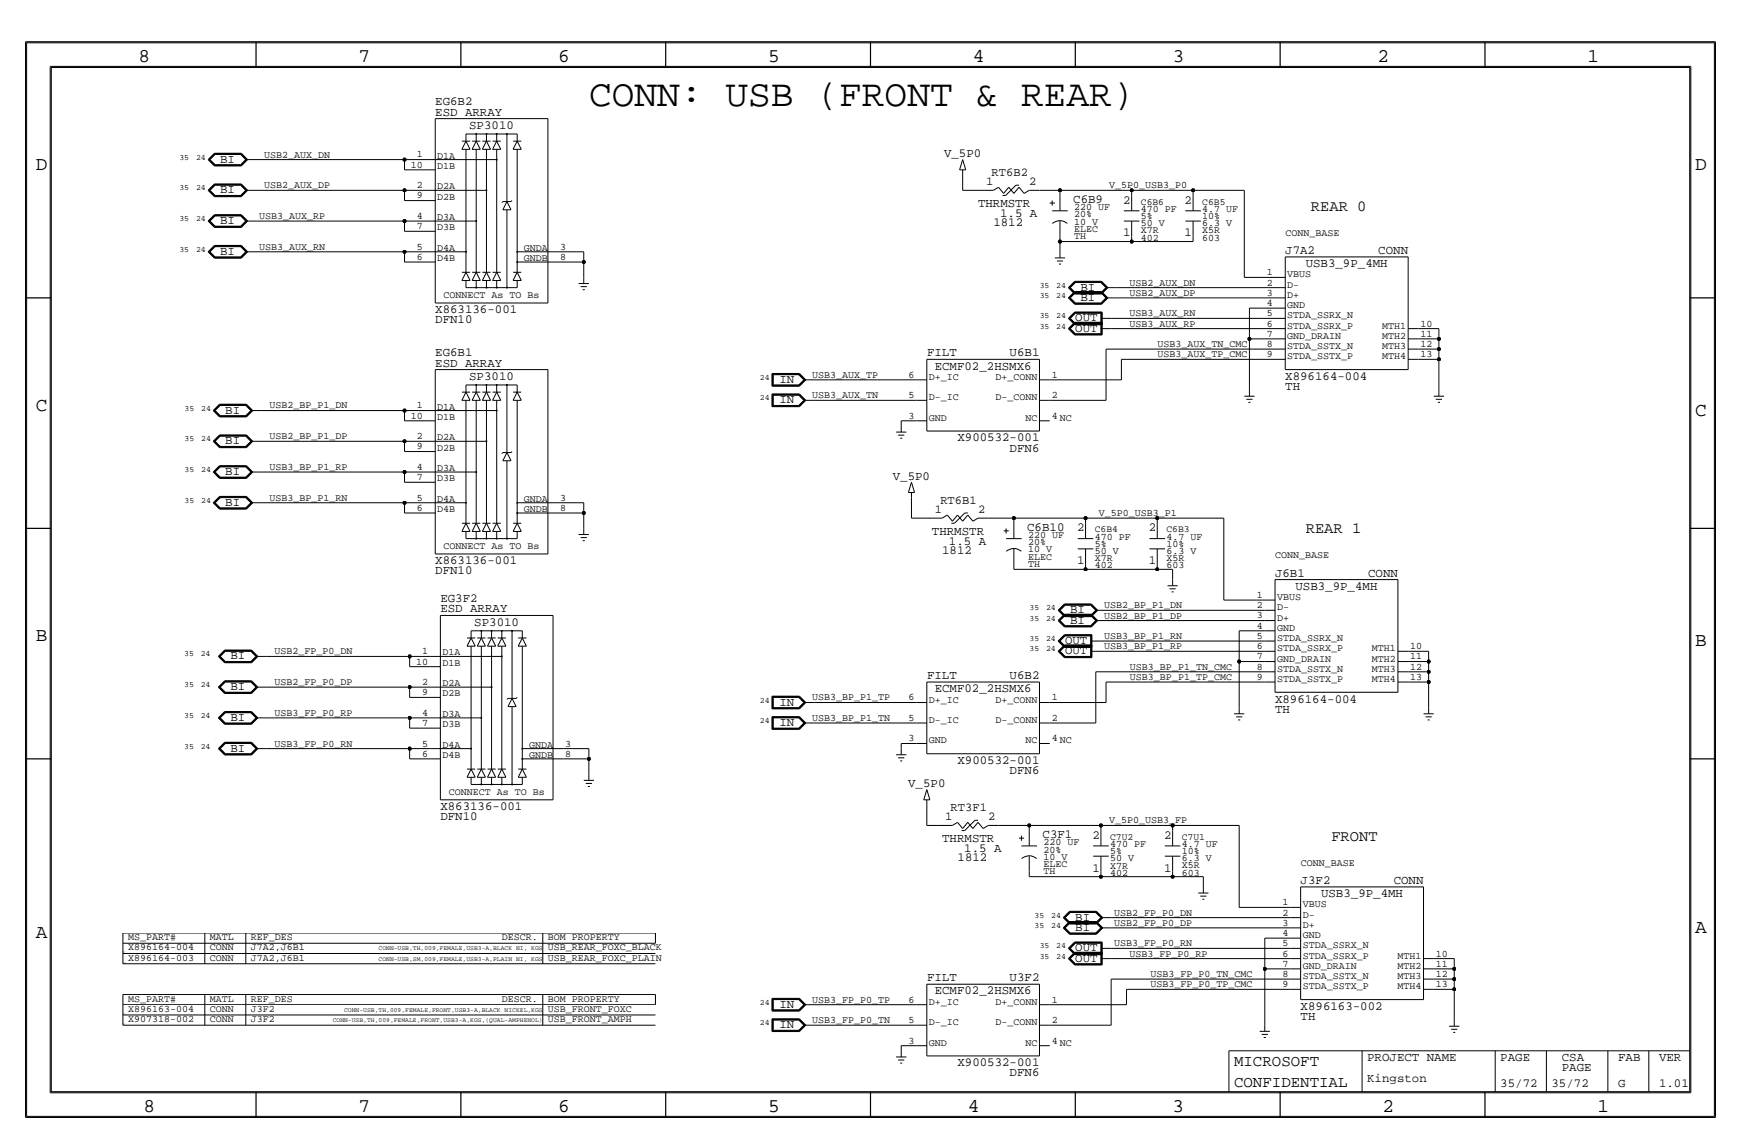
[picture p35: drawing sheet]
<svg xmlns="http://www.w3.org/2000/svg" width="432mm" height="283mm" viewBox="0 0 432 283" stroke-linecap="round" stroke-linejoin="round" font-family="sans-serif">
<defs><g id="words">
<text font-size="9.4" x="146.1" y="26.3">CONN: USB (FRONT &amp; REAR)</text>
<g font-size="4.8">
<text x="34.3" y="15.4">8</text>
<text x="88.9" y="15.4">7</text>
<text x="138.5" y="15.4">6</text>
<text x="190.5" y="15.4">5</text>
<text x="241.3" y="15.4">4</text>
<text x="290.8" y="15.4">3</text>
<text x="341.6" y="15.4">2</text>
<text x="393.7" y="15.4">1</text>
<text x="8.9" y="42.1">D</text>
<text x="420.4" y="42.1">D</text>
<text x="8.9" y="101.8">C</text>
<text x="420.4" y="103.1">C</text>
<text x="8.9" y="159">B</text>
<text x="420.4" y="160.2">B</text>
<text x="8.9" y="232.6">A</text>
<text x="420.4" y="231.3">A</text>
<text x="35.6" y="275.8">8</text>
<text x="88.9" y="275.8">7</text>
<text x="138.4" y="275.8">6</text>
<text x="190.5" y="275.8">5</text>
<text x="240" y="275.8">4</text>
<text x="290.8" y="275.8">3</text>
<text x="342.9" y="275.8">2</text>
<text x="396.2" y="275.8">1</text>
</g>
<g font-size="3.9">
<text x="306.1" y="269.4">CONFIDENTIAL</text>
<text x="306.1" y="264.4">MICROSOFT</text>
</g>
<g font-size="3.8">
<text x="325.1" y="52.3">REAR 0</text>
<text x="323.9" y="132.3">REAR 1</text>
<text x="330.2" y="208.5">FRONT</text>
</g>
<g font-size="3.1">
<text x="107.9" y="28.7">ESD ARRAY</text>
<text x="107.9" y="26.1">EG6B2</text>
<text x="116.4" y="32">SP3010</text>
<text x="54.6" y="40.3">BI</text>
<text x="234.1" y="38.9">V_5P0</text>
<text x="54.6" y="48">BI</text>
<text x="242.6" y="51.3">THRMSTR</text>
<text x="248.1" y="53.8">1.5 A</text>
<text x="266.2" y="50.3">C6B9</text>
<text x="278.6" y="50.5">2</text>
<text x="293.8" y="50.5">2</text>
<text x="54.6" y="55.6">BI</text>
<text x="246.4" y="56.1">1812</text>
<text x="278.6" y="58.6">1</text>
<text x="293.8" y="58.6">1</text>
<text x="54.6" y="63.2">BI</text>
<text x="318.8" y="62.9">J7A2</text>
<text x="341.9" y="62.9">CONN</text>
<text x="323.8" y="66.2">USB3_9P_4MH</text>
<text x="107.9" y="77.7">X863136-001</text>
<text x="268" y="74.6">BI</text>
<text x="268" y="72.1">BI</text>
<text x="107.9" y="80.2">DFN10</text>
<text x="266.7" y="82.2">OUT</text>
<text x="266.7" y="79.7">OUT</text>
<text x="107.9" y="88.3">EG6B1</text>
<text x="229.9" y="88.3">FILT</text>
<text x="250.4" y="88.3">U6B1</text>
<text x="107.9" y="90.9">ESD ARRAY</text>
<text x="116.4" y="94.2">SP3010</text>
<text x="193.3" y="94.9">IN</text>
<text x="231.8" y="91.6">ECMF02_2HSMX6</text>
<text x="318.8" y="94.2">X896164-004</text>
<text x="193.3" y="100">IN</text>
<text x="318.8" y="96.7">TH</text>
<text x="55.9" y="102.6">BI</text>
<text x="55.9" y="110.2">BI</text>
<text x="237.5" y="109.4">X900532-001</text>
<text x="250.4" y="112">DFN6</text>
<text x="55.9" y="117.8">BI</text>
<text x="221.4" y="118.9">V_5P0</text>
<text x="55.9" y="125.4">BI</text>
<text x="254.8" y="131.6">C6B10</text>
<text x="267.1" y="131.8">2</text>
<text x="284.9" y="131.8">2</text>
<text x="231.1" y="132.5">THRMSTR</text>
<text x="233.7" y="137.4">1812</text>
<text x="235.4" y="135.1">1.5 A</text>
<text x="107.9" y="139.9">X863136-001</text>
<text x="107.9" y="142.4">DFN10</text>
<text x="267.1" y="139.9">1</text>
<text x="284.9" y="139.9">1</text>
<text x="316.2" y="143">J6B1</text>
<text x="339.3" y="143">CONN</text>
<text x="109.2" y="149.3">EG3F2</text>
<text x="321.3" y="146.3">USB3_9P_4MH</text>
<text x="109.2" y="151.8">ESD ARRAY</text>
<text x="117.6" y="155.1">SP3010</text>
<text x="265.4" y="154.6">BI</text>
<text x="265.4" y="152.1">BI</text>
<text x="264.2" y="159.7">OUT</text>
<text x="57.1" y="163.5">BI</text>
<text x="264.2" y="162.3">OUT</text>
<text x="57.1" y="171.1">BI</text>
<text x="229.9" y="168.4">FILT</text>
<text x="231.8" y="171.7">ECMF02_2HSMX6</text>
<text x="250.4" y="168.4">U6B2</text>
<text x="57.1" y="178.8">BI</text>
<text x="193.3" y="175">IN</text>
<text x="316.2" y="176.7">TH</text>
<text x="316.2" y="174.2">X896164-004</text>
<text x="193.3" y="180">IN</text>
<text x="57.1" y="186.4">BI</text>
<text x="237.5" y="189.4">X900532-001</text>
<text x="250.4" y="192">DFN6</text>
<text x="225.2" y="195.1">V_5P0</text>
<text x="109.2" y="203.4">DFN10</text>
<text x="109.2" y="200.9">X863136-001</text>
<text x="233.7" y="208.7">THRMSTR</text>
<text x="258.6" y="207.8">C3F1</text>
<text x="270.9" y="208">2</text>
<text x="288.7" y="208">2</text>
<text x="237.5" y="213.6">1812</text>
<text x="239.2" y="211.3">1.5 A</text>
<text x="270.9" y="216.1">1</text>
<text x="288.7" y="216.1">1</text>
<text x="322.6" y="219.2">J3F2</text>
<text x="345.7" y="219.2">CONN</text>
<text x="327.6" y="222.5">USB3_9P_4MH</text>
<text x="266.7" y="230.8">BI</text>
<text x="266.7" y="228.3">BI</text>
<text x="266.7" y="235.9">OUT</text>
<text x="266.7" y="238.5">OUT</text>
<text x="229.9" y="243.3">FILT</text>
<text x="250.4" y="243.3">U3F2</text>
<text x="193.3" y="249.9">IN</text>
<text x="231.8" y="246.6">ECMF02_2HSMX6</text>
<text x="322.6" y="250.4">X896163-002</text>
<text x="193.3" y="255">IN</text>
<text x="322.6" y="252.9">TH</text>
<text x="339.1" y="263.1">PROJECT NAME</text>
<text x="372.1" y="263.1">PAGE</text>
<text x="387.3" y="263.1">CSA</text>
<text x="401.3" y="263.1">FAB</text>
<text x="411.5" y="263.1">VER</text>
<text x="237.5" y="264.4">X900532-001</text>
<text x="250.4" y="266.9">DFN6</text>
<text x="339.1" y="268.2">Kingston</text>
<text x="372.1" y="269.4">35/72</text>
<text x="384.8" y="269.4">35/72</text>
<text x="387.3" y="265.6">PAGE</text>
<text x="401.3" y="269.4">G</text>
<text x="411.5" y="269.4">1.01</text>
</g>
<g font-size="3">
<text x="244.6" y="45.9">1</text>
<text x="245.9" y="43.6">RT6B2</text>
<text x="255.3" y="45.9">2</text>
<text x="233.2" y="124.9">RT6B1</text>
<text x="231.9" y="127.2">1</text>
<text x="242.6" y="127.2">2</text>
<text x="234.4" y="203.4">1</text>
<text x="235.8" y="201.1">RT3F1</text>
<text x="245.1" y="203.4">2</text>
</g>
<g font-size="2.5">
<text x="65.5" y="39.1">USB2_AUX_DN</text>
<text x="101.9" y="41.6">10</text>
<text x="103.4" y="39">1</text>
<text x="108.5" y="39.3">D1A</text>
<text x="108.5" y="41.9">D1B</text>
<text x="65.5" y="46.7">USB2_AUX_DP</text>
<text x="103.4" y="46.7">2</text>
<text x="108.5" y="46.9">D2A</text>
<text x="275.1" y="46.7">V_5P0_USB3_P0</text>
<text x="103.4" y="49.2">9</text>
<text x="108.5" y="49.5">D2B</text>
<text x="266.4" y="53.9">20%</text>
<text x="266.4" y="52.1">220 UF</text>
<text x="283" y="52.5">470 PF</text>
<text x="298.2" y="52.5">4.7 UF</text>
<text x="64.3" y="54.3">USB3_AUX_RP</text>
<text x="103.4" y="56.8">7</text>
<text x="103.4" y="54.3">4</text>
<text x="108.5" y="57.1">D3B</text>
<text x="108.5" y="54.6">D3A</text>
<text x="266.4" y="59.2">TH</text>
<text x="266.4" y="57.5">ELEC</text>
<text x="266.4" y="55.7">10 V</text>
<text x="283" y="54.3">5%</text>
<text x="283" y="59.6">402</text>
<text x="283" y="56.1">50 V</text>
<text x="283" y="57.9">X7R</text>
<text x="298.2" y="59.6">603</text>
<text x="298.2" y="57.9">X5R</text>
<text x="298.2" y="54.3">10%</text>
<text x="298.2" y="56.1">6.3 V</text>
<text x="318.8" y="58.4">CONN_BASE</text>
<text x="64.3" y="61.9">USB3_AUX_RN</text>
<text x="103.4" y="64.4">6</text>
<text x="103.4" y="61.9">5</text>
<text x="108.5" y="62.2">D4A</text>
<text x="108.5" y="64.7">D4B</text>
<text x="129.9" y="62.2">GNDA</text>
<text x="129.9" y="64.7">GNDB</text>
<text x="138.9" y="64.4">8</text>
<text x="138.9" y="61.9">3</text>
<text x="280.2" y="70.8">USB2_AUX_DN</text>
<text x="314.2" y="68.3">1</text>
<text x="314.2" y="70.8">2</text>
<text x="319.3" y="71.3">D-</text>
<text x="319.3" y="68.8">VBUS</text>
<text x="110" y="73.9">CONNECT As TO Bs</text>
<text x="280.2" y="73.3">USB2_AUX_DP</text>
<text x="314.2" y="75.9">4</text>
<text x="314.2" y="73.3">3</text>
<text x="319.3" y="76.4">GND</text>
<text x="319.3" y="73.9">D+</text>
<text x="280.2" y="78.4">USB3_AUX_RN</text>
<text x="280.2" y="81">USB3_AUX_RP</text>
<text x="314.2" y="81">6</text>
<text x="314.2" y="78.4">5</text>
<text x="314.2" y="83.5">7</text>
<text x="319.3" y="78.9">STDA_SSRX_N</text>
<text x="319.3" y="81.5">STDA_SSRX_P</text>
<text x="342.8" y="81.5">MTH1</text>
<text x="352.3" y="83.5">11</text>
<text x="352.3" y="81">10</text>
<text x="287" y="88.6">USB3_AUX_TP_CMC</text>
<text x="287" y="86">USB3_AUX_TN_CMC</text>
<text x="314.2" y="88.6">9</text>
<text x="314.2" y="86">8</text>
<text x="319.3" y="89.1">STDA_SSTX_P</text>
<text x="319.3" y="86.6">STDA_SSTX_N</text>
<text x="319.3" y="84">GND_DRAIN</text>
<text x="342.8" y="84">MTH2</text>
<text x="342.8" y="86.6">MTH3</text>
<text x="342.8" y="89.1">MTH4</text>
<text x="352.3" y="88.6">13</text>
<text x="352.3" y="86">12</text>
<text x="201.4" y="93.7">USB3_AUX_TP</text>
<text x="225.3" y="93.6">6</text>
<text x="230.4" y="94.2">D+_IC</text>
<text x="246.9" y="94.2">D+_CONN</text>
<text x="260.9" y="93.6">1</text>
<text x="66.8" y="101.3">USB2_BP_P1_DN</text>
<text x="103.4" y="101.3">1</text>
<text x="108.5" y="101.5">D1A</text>
<text x="201.4" y="98.7">USB3_AUX_TN</text>
<text x="225.3" y="98.7">5</text>
<text x="230.4" y="99.3">D-_IC</text>
<text x="246.9" y="99.3">D-_CONN</text>
<text x="260.9" y="98.7">2</text>
<text x="101.9" y="103.8">10</text>
<text x="108.5" y="104.1">D1B</text>
<text x="225.3" y="103.8">3</text>
<text x="230.4" y="104.3">GND</text>
<text x="254.3" y="104.3">NC</text>
<text x="260.9" y="103.8">4 NC</text>
<text x="66.8" y="108.9">USB2_BP_P1_DP</text>
<text x="103.4" y="111.4">9</text>
<text x="103.4" y="108.9">2</text>
<text x="108.5" y="109.2">D2A</text>
<text x="108.5" y="111.7">D2B</text>
<text x="66.8" y="116.5">USB3_BP_P1_RP</text>
<text x="103.4" y="119.1">7</text>
<text x="103.4" y="116.5">4</text>
<text x="108.5" y="119.3">D3B</text>
<text x="108.5" y="116.8">D3A</text>
<text x="66.8" y="124.1">USB3_BP_P1_RN</text>
<text x="103.4" y="124.1">5</text>
<text x="108.5" y="124.4">D4A</text>
<text x="129.9" y="124.4">GNDA</text>
<text x="138.9" y="124.1">3</text>
<text x="103.4" y="126.7">6</text>
<text x="108.5" y="127">D4B</text>
<text x="129.9" y="127">GNDB</text>
<text x="138.9" y="126.7">8</text>
<text x="272.5" y="128">V_5P0_USB3_P1</text>
<text x="110" y="136.1">CONNECT As TO Bs</text>
<text x="255" y="133.4">220 UF</text>
<text x="255" y="135.2">20%</text>
<text x="255" y="137">10 V</text>
<text x="271.5" y="133.8">470 PF</text>
<text x="271.5" y="135.6">5%</text>
<text x="271.5" y="137.4">50 V</text>
<text x="289.3" y="135.6">10%</text>
<text x="289.3" y="137.4">6.3 V</text>
<text x="289.3" y="133.8">4.7 UF</text>
<text x="255" y="138.7">ELEC</text>
<text x="255" y="140.5">TH</text>
<text x="271.5" y="140.9">402</text>
<text x="271.5" y="139.1">X7R</text>
<text x="289.3" y="139.1">X5R</text>
<text x="289.3" y="140.9">603</text>
<text x="316.3" y="138.4">CONN_BASE</text>
<text x="311.7" y="148.3">1</text>
<text x="316.7" y="148.8">VBUS</text>
<text x="273.8" y="153.4">USB2_BP_P1_DP</text>
<text x="273.8" y="150.8">USB2_BP_P1_DN</text>
<text x="311.7" y="155.9">4</text>
<text x="311.7" y="150.8">2</text>
<text x="311.7" y="153.4">3</text>
<text x="316.7" y="153.9">D+</text>
<text x="316.7" y="151.3">D-</text>
<text x="273.8" y="158.4">USB3_BP_P1_RN</text>
<text x="273.8" y="161">USB3_BP_P1_RP</text>
<text x="311.7" y="161">6</text>
<text x="311.7" y="158.4">5</text>
<text x="316.7" y="159">STDA_SSRX_N</text>
<text x="316.7" y="156.4">GND</text>
<text x="316.7" y="161.5">STDA_SSRX_P</text>
<text x="340.2" y="161.5">MTH1</text>
<text x="349.8" y="161">10</text>
<text x="68.1" y="162.2">USB2_FP_P0_DN</text>
<text x="103.2" y="164.8">10</text>
<text x="104.7" y="162.2">1</text>
<text x="109.7" y="162.5">D1A</text>
<text x="109.7" y="165">D1B</text>
<text x="280.3" y="166.1">USB3_BP_P1_TN_CMC</text>
<text x="311.7" y="166.1">8</text>
<text x="311.7" y="163.5">7</text>
<text x="316.7" y="166.6">STDA_SSTX_N</text>
<text x="316.7" y="164">GND_DRAIN</text>
<text x="340.2" y="164">MTH2</text>
<text x="340.2" y="166.6">MTH3</text>
<text x="349.8" y="166.1">12</text>
<text x="349.8" y="163.5">11</text>
<text x="68.1" y="169.9">USB2_FP_P0_DP</text>
<text x="104.7" y="172.4">9</text>
<text x="104.7" y="169.9">2</text>
<text x="109.7" y="170.1">D2A</text>
<text x="109.7" y="172.7">D2B</text>
<text x="201.4" y="173.7">USB3_BP_P1_TP</text>
<text x="225.3" y="173.6">6</text>
<text x="260.9" y="173.6">1</text>
<text x="280.3" y="168.6">USB3_BP_P1_TP_CMC</text>
<text x="311.7" y="168.6">9</text>
<text x="316.7" y="169.1">STDA_SSTX_P</text>
<text x="340.2" y="169.1">MTH4</text>
<text x="349.8" y="168.6">13</text>
<text x="68.1" y="177.5">USB3_FP_P0_RP</text>
<text x="104.7" y="177.5">4</text>
<text x="109.7" y="177.8">D3A</text>
<text x="201.4" y="178.8">USB3_BP_P1_TN</text>
<text x="225.3" y="178.7">5</text>
<text x="230.4" y="179.3">D-_IC</text>
<text x="230.4" y="174.2">D+_IC</text>
<text x="246.9" y="179.3">D-_CONN</text>
<text x="246.9" y="174.2">D+_CONN</text>
<text x="260.9" y="178.7">2</text>
<text x="68.1" y="185.1">USB3_FP_P0_RN</text>
<text x="104.7" y="185.1">5</text>
<text x="104.7" y="180">7</text>
<text x="109.7" y="180.3">D3B</text>
<text x="109.7" y="185.4">D4A</text>
<text x="131.2" y="185.4">GNDA</text>
<text x="140.2" y="185.1">3</text>
<text x="225.3" y="183.8">3</text>
<text x="230.4" y="184.4">GND</text>
<text x="254.3" y="184.4">NC</text>
<text x="260.9" y="183.8">4 NC</text>
<text x="104.7" y="187.6">6</text>
<text x="109.7" y="187.9">D4B</text>
<text x="131.2" y="187.9">GNDB</text>
<text x="140.2" y="187.6">8</text>
<text x="111.3" y="197.1">CONNECT As TO Bs</text>
<text x="258.8" y="209.6">220 UF</text>
<text x="275.1" y="204.2">V_5P0_USB3_FP</text>
<text x="258.8" y="211.4">20%</text>
<text x="258.8" y="213.2">10 V</text>
<text x="258.8" y="214.9">ELEC</text>
<text x="275.3" y="211.8">5%</text>
<text x="275.3" y="215.3">X7R</text>
<text x="275.3" y="213.6">50 V</text>
<text x="275.3" y="210">470 PF</text>
<text x="293.1" y="215.3">X5R</text>
<text x="293.1" y="211.8">10%</text>
<text x="293.1" y="213.6">6.3 V</text>
<text x="293.1" y="210">4.7 UF</text>
<text x="322.6" y="214.6">CONN_BASE</text>
<text x="258.8" y="216.7">TH</text>
<text x="275.3" y="217.1">402</text>
<text x="293.1" y="217.1">603</text>
<text x="276.4" y="227">USB2_FP_P0_DN</text>
<text x="318" y="224.5">1</text>
<text x="318" y="227">2</text>
<text x="323.1" y="227.5">D-</text>
<text x="323.1" y="225">VBUS</text>
<text x="31.7" y="233.1">MS_PART#</text>
<text x="52.1" y="233.1">MATL</text>
<text x="62.2" y="233.1">REF_DES</text>
<text x="124.5" y="233.1">DESCR.</text>
<text x="135.9" y="233.1">BOM PROPERTY</text>
<text x="276.4" y="229.6">USB2_FP_P0_DP</text>
<text x="318" y="232.1">4</text>
<text x="318" y="229.6">3</text>
<text x="323.1" y="232.6">GND</text>
<text x="323.1" y="230.1">D+</text>
<text x="31.7" y="238.2">X896164-003</text>
<text x="31.7" y="235.7">X896164-004</text>
<text x="52.1" y="235.7">CONN</text>
<text x="52.1" y="238.2">CONN</text>
<text x="62.2" y="238.2">J7A2,J6B1</text>
<text x="62.2" y="235.7">J7A2,J6B1</text>
<text x="135.9" y="238.2">USB_REAR_FOXC_PLAIN</text>
<text x="135.9" y="235.7">USB_REAR_FOXC_BLACK</text>
<text x="276.4" y="234.6">USB3_FP_P0_RN</text>
<text x="280.2" y="237.2">USB3_FP_P0_RP</text>
<text x="318" y="237.2">6</text>
<text x="318" y="234.6">5</text>
<text x="318" y="239.7">7</text>
<text x="323.1" y="235.2">STDA_SSRX_N</text>
<text x="323.1" y="237.7">STDA_SSRX_P</text>
<text x="346.6" y="237.7">MTH1</text>
<text x="356.1" y="239.7">11</text>
<text x="356.1" y="237.2">10</text>
<text x="285.3" y="242.3">USB3_FP_P0_TN_CMC</text>
<text x="285.3" y="244.8">USB3_FP_P0_TP_CMC</text>
<text x="318" y="244.8">9</text>
<text x="318" y="242.3">8</text>
<text x="323.1" y="245.3">STDA_SSTX_P</text>
<text x="323.1" y="242.8">STDA_SSTX_N</text>
<text x="323.1" y="240.2">GND_DRAIN</text>
<text x="346.6" y="240.2">MTH2</text>
<text x="346.6" y="242.8">MTH3</text>
<text x="346.6" y="245.3">MTH4</text>
<text x="356.1" y="244.8">13</text>
<text x="356.1" y="242.3">12</text>
<text x="31.7" y="248.4">MS_PART#</text>
<text x="31.7" y="250.9">X896163-004</text>
<text x="52.1" y="248.4">MATL</text>
<text x="52.1" y="250.9">CONN</text>
<text x="62.2" y="248.4">REF_DES</text>
<text x="62.2" y="250.9">J3F2</text>
<text x="124.5" y="248.4">DESCR.</text>
<text x="135.9" y="250.9">USB_FRONT_FOXC</text>
<text x="135.9" y="248.4">BOM PROPERTY</text>
<text x="201.4" y="248.6">USB3_FP_P0_TP</text>
<text x="225.3" y="248.6">6</text>
<text x="230.4" y="249.1">D+_IC</text>
<text x="246.9" y="249.1">D+_CONN</text>
<text x="260.9" y="248.6">1</text>
<text x="31.7" y="253.4">X907318-002</text>
<text x="52.1" y="253.5">CONN</text>
<text x="62.2" y="253.4">J3F2</text>
<text x="135.9" y="253.5">USB_FRONT_AMPH</text>
<text x="201.4" y="253.7">USB3_FP_P0_TN</text>
<text x="225.3" y="253.7">5</text>
<text x="230.4" y="254.2">D-_IC</text>
<text x="246.9" y="254.2">D-_CONN</text>
<text x="260.9" y="253.7">2</text>
<text x="225.3" y="258.7">3</text>
<text x="230.4" y="259.3">GND</text>
<text x="254.3" y="259.3">NC</text>
<text x="260.9" y="258.7">4 NC</text>
</g>
<g font-size="2.4">
<text x="283" y="50.7">C6B6</text>
<text x="298.2" y="50.7">C6B5</text>
<text x="271.5" y="132">C6B4</text>
<text x="289.3" y="132">C6B3</text>
<text x="275.3" y="208.2">C7U2</text>
<text x="293.1" y="208.2">C7U1</text>
</g>
<g font-size="2">
<text x="44.5" y="39.6">35</text>
<text x="48.6" y="39.6">24</text>
<text x="44.5" y="47.2">35</text>
<text x="48.6" y="47.2">24</text>
<text x="44.5" y="54.8">35</text>
<text x="48.6" y="54.8">24</text>
<text x="44.5" y="62.4">35</text>
<text x="48.6" y="62.4">24</text>
<text x="257.9" y="71.3">35</text>
<text x="262" y="71.3">24</text>
<text x="257.9" y="73.9">35</text>
<text x="262" y="73.9">24</text>
<text x="257.9" y="78.9">35</text>
<text x="257.9" y="81.5">35</text>
<text x="262" y="78.9">24</text>
<text x="262" y="81.5">24</text>
<text x="188.5" y="94.2">24</text>
<text x="45.8" y="101.8">35</text>
<text x="49.9" y="101.8">24</text>
<text x="188.5" y="99.3">24</text>
<text x="45.8" y="109.4">35</text>
<text x="49.9" y="109.4">24</text>
<text x="45.8" y="117">35</text>
<text x="49.9" y="117">24</text>
<text x="45.8" y="124.7">35</text>
<text x="49.9" y="124.7">24</text>
<text x="255.3" y="153.9">35</text>
<text x="255.3" y="151.3">35</text>
<text x="259.4" y="153.9">24</text>
<text x="259.4" y="151.3">24</text>
<text x="255.3" y="159">35</text>
<text x="255.3" y="161.5">35</text>
<text x="259.4" y="159">24</text>
<text x="259.4" y="161.5">24</text>
<text x="45.7" y="162.8">35</text>
<text x="49.8" y="162.8">24</text>
<text x="45.7" y="170.4">35</text>
<text x="49.8" y="170.4">24</text>
<text x="45.7" y="178">35</text>
<text x="49.8" y="178">24</text>
<text x="188.5" y="179.3">24</text>
<text x="188.5" y="174.2">24</text>
<text x="45.7" y="185.6">35</text>
<text x="49.8" y="185.6">24</text>
<text x="256.6" y="227.5">35</text>
<text x="260.7" y="227.5">24</text>
<text x="256.6" y="230.1">35</text>
<text x="260.7" y="230.1">24</text>
<text x="257.9" y="237.7">35</text>
<text x="257.9" y="235.2">35</text>
<text x="262" y="237.7">24</text>
<text x="262" y="235.2">24</text>
<text x="188.5" y="249.1">24</text>
<text x="188.5" y="254.2">24</text>
</g>
<g font-size="1.6">
<text x="93.9" y="238.2">CONN-USB,SM,009,FEMALE,USB3-A,PLAIN NI, KGS</text>
<text x="93.9" y="235.7">CONN-USB,TH,009,FEMALE,USB3-A,BLACK NI, KGS</text>
<text x="85.4" y="250.9">CONN-USB,TH,009,FEMALE,FRONT,USB3-A,BLACK NICKEL,KGS</text>
<text x="82.5" y="253.4">CONN-USB,TH,009,FEMALE,FRONT,USB3-A,KGS,(QUAL-AMPHENOL)</text>
</g>
<g font-size=".2">
<text x="30.5" y="238.9">I259</text>
<text x="30.5" y="236.4">I260</text>
<text x="30.5" y="236.2">ZZ553</text>
<text x="30.5" y="238.7">ZZ554</text>
<text x="30.5" y="251.6">I257</text>
<text x="30.5" y="251.4">ZZ550</text>
<text x="30.5" y="254.2">I258</text>
<text x="30.5" y="254">ZZ551</text>
</g>
</g></defs>
<!-- layer: Nets -->
<g fill="none" stroke="#000" stroke-width=".25">
<path d="M63.5 39.6h36.8zM100.3 39.6h5.1zM100.3 39.6v2.5zM63.5 47.2h36.8zM63.5 54.8h36.8zM100.3 49.7h5.1zM100.3 57.4h5.1zM100.3 47.2h5.1zM100.3 47.2v2.5zM100.3 42.1h5.1zM100.3 54.8h5.1zM100.3 54.8v2.6z"/>
<path d="M238.8 47.2h3.8zM238.8 43.4v3.8zM257.8 47.2h5.1zM262.9 47.2h17.8zM262.9 47.2v1.3zM262.9 59.9h17.8zM262.9 58.6v1.3zM262.9 59.9v2.5zM280.7 47.2h15.2zM280.7 47.2v1.3zM280.7 58.6v1.3zM280.7 59.9h15.2z"/>
<path d="M295.9 47.2h12.7zM295.9 47.2v1.3zM295.9 58.6v1.3zM308.6 47.2v21.6zM63.5 62.4h36.8zM100.3 62.4h5.1zM100.3 62.4v2.6zM100.3 65h5.1zM138.4 62.4h6.4zM138.4 65h6.4zM144.8 62.4v2.6zM144.8 65v3.8z"/>
<path d="M275.6 78.9h40.6zM276.9 73.9h39.3zM276.9 71.3h39.3zM308.6 68.8h7.6zM309.9 76.4h6.3zM309.9 76.4v7.6zM201.9 99.3h25.4zM201.9 94.2h25.4zM260.3 99.3h14zM260.3 94.2h17.8zM274.3 86.6v12.7zM274.3 86.6h41.9z"/>
<path d="M275.6 81.5h40.6zM278.1 89.1v5.1zM278.1 89.1h38.1zM309.9 84h6.3zM309.9 84v12.7zM351.8 81.5h5.1zM351.8 84h5.1zM351.8 86.6h5.1zM351.8 89.1h5.1zM356.9 81.5v2.5zM356.9 84v2.6zM356.9 86.6v2.5z"/>
<path d="M356.9 89.1v7.6zM64.8 109.4h35.5zM64.8 101.8h35.5zM64.8 117h35.5zM100.3 109.4h5.1zM100.3 109.4v2.6zM100.3 112h5.1zM100.3 101.8h5.1zM100.3 101.8v2.5zM100.3 104.3h5.1zM100.3 119.6h5.1zM100.3 117v2.6z"/>
<path d="M100.3 117h5.1zM223.5 104.3h3.8zM223.5 104.3v1.3zM64.8 124.7h35.5zM100.3 127.2h5.1zM100.3 124.7v2.5zM100.3 124.7h5.1zM138.4 124.7h6.4zM138.4 127.2h6.4zM144.8 124.7v2.5zM144.8 127.2v3.8zM226.1 123.4v5.1z"/>
<path d="M226.1 128.5h3.8zM245.1 128.5h6.4zM251.5 128.5v1.2zM251.5 128.5h17.7zM251.5 139.9v1.3zM269.2 128.5h17.8zM269.2 128.5v1.2zM269.2 139.9v1.3zM287 128.5h16.5zM287 128.5v1.2zM287 139.9v1.3zM303.5 128.5v20.3z"/>
<path d="M251.5 141.2h17.7zM269.2 141.2h17.8zM273 159h40.7zM274.3 153.9h39.4zM274.3 151.3h39.4zM287 141.2h3.8zM290.8 141.2v2.5zM303.5 148.8h10.2zM307.3 156.4h6.4zM307.3 156.4v7.6zM66 178h35.6zM66 170.4h35.6z"/>
<path d="M66 162.8h35.6zM101.6 178v2.5zM101.6 178h5.1zM101.6 172.9h5.1zM101.6 170.4v2.5zM101.6 170.4h5.1zM101.6 162.8h5.1zM101.6 162.8v2.5zM101.6 165.3h5.1zM201.9 174.2h25.4zM201.9 179.3h25.4zM260.3 179.3h11.5z"/>
<path d="M260.3 174.2h14zM271.8 166.6v12.7zM271.8 166.6h41.9zM273 161.5h40.7zM274.3 169.1v5.1zM274.3 169.1h39.4zM307.3 164h6.4zM307.3 164v11.5zM349.2 161.5h5.1zM349.2 164h5.1zM349.2 169.1h5.1zM349.3 166.6h5z"/>
<path d="M354.3 161.5v2.5zM354.3 164v2.6zM354.3 166.6v2.5zM354.3 169.1v6.4zM66 185.6h35.6zM101.6 180.5h5.1zM101.6 185.6v2.6zM101.6 188.2h5.1zM101.6 185.6h5.1zM139.7 188.2h6.3zM139.7 185.6h6.3zM146 185.6v2.6z"/>
<path d="M146 188.2v3.8zM223.5 184.4h3.8zM223.5 184.4v1.2zM229.9 199.6v5.1zM229.9 204.7h2.5zM247.6 204.7h7.7zM255.3 204.7v1.2zM255.3 204.7h17.7zM255.3 216.1v1.3zM255.3 217.4h17.7zM273 204.7v1.2zM273 204.7h17.8z"/>
<path d="M273 217.4h17.8zM273 216.1v1.3zM290.8 204.7h16.5zM290.8 204.7v1.2zM290.8 217.4h7.6zM290.8 216.1v1.3zM298.4 217.4v2.5zM307.3 204.7v20.3zM275.6 235.2h44.4zM275.6 230.1h44.4zM275.6 227.5h44.4zM275.6 237.7h44.4z"/>
<path d="M307.3 225h12.7zM313.7 232.6h6.3zM313.7 232.6v7.6zM355.6 237.7h5.1zM360.7 237.7v2.5zM201.9 254.2h25.4zM201.9 249.1h25.4zM223.5 259.3h3.8zM223.5 259.3v1.3zM260.3 249.1h19.1zM260.3 254.2h15.3zM275.6 242.8v11.4z"/>
<path d="M275.6 242.8h44.4zM279.4 245.3v3.8zM279.4 245.3h40.6zM313.7 240.2h6.3zM313.7 240.2v14zM355.6 240.2h5.1zM355.6 242.8h5.1zM355.6 245.3h5.1zM360.7 240.2v2.6zM360.7 242.8v2.5zM360.7 245.3v7.6z"/>
</g>
<g fill="#000" stroke="#000" stroke-width=".25">
<circle cx="100.3" cy="39.6" r=".41"/>
<circle cx="100.3" cy="54.8" r=".41"/>
<circle cx="100.3" cy="47.2" r=".41"/>
<circle cx="262.9" cy="47.2" r=".41"/>
<circle cx="262.9" cy="59.9" r=".41"/>
<circle cx="280.7" cy="47.2" r=".41"/>
<circle cx="280.7" cy="59.9" r=".41"/>
<circle cx="295.9" cy="47.2" r=".41"/>
<circle cx="100.3" cy="62.4" r=".41"/>
<circle cx="144.8" cy="65" r=".41"/>
<circle cx="309.9" cy="84" r=".41"/>
<circle cx="356.9" cy="86.6" r=".41"/>
<circle cx="356.9" cy="89.1" r=".41"/>
<circle cx="356.9" cy="84" r=".41"/>
<circle cx="100.3" cy="101.8" r=".41"/>
<circle cx="100.3" cy="109.4" r=".41"/>
<circle cx="100.3" cy="117" r=".41"/>
<circle cx="100.3" cy="124.7" r=".41"/>
<circle cx="144.8" cy="127.2" r=".41"/>
<circle cx="251.5" cy="128.5" r=".41"/>
<circle cx="269.2" cy="128.5" r=".41"/>
<circle cx="287" cy="128.5" r=".41"/>
<circle cx="269.2" cy="141.2" r=".41"/>
<circle cx="287" cy="141.2" r=".41"/>
<circle cx="101.6" cy="178" r=".41"/>
<circle cx="101.6" cy="162.8" r=".41"/>
<circle cx="101.6" cy="170.4" r=".41"/>
<circle cx="307.3" cy="164" r=".41"/>
<circle cx="354.3" cy="169.1" r=".41"/>
<circle cx="354.3" cy="166.6" r=".41"/>
<circle cx="354.3" cy="164" r=".41"/>
<circle cx="101.6" cy="185.6" r=".41"/>
<circle cx="146" cy="188.2" r=".41"/>
<circle cx="255.3" cy="204.7" r=".41"/>
<circle cx="273" cy="217.4" r=".41"/>
<circle cx="273" cy="204.7" r=".41"/>
<circle cx="290.8" cy="217.4" r=".41"/>
<circle cx="290.8" cy="204.7" r=".41"/>
<circle cx="313.7" cy="240.2" r=".41"/>
<circle cx="360.7" cy="242.8" r=".41"/>
<circle cx="360.7" cy="245.3" r=".41"/>
<circle cx="360.7" cy="240.2" r=".41"/>
</g>
<!-- layer: Components -->
<g fill="none" stroke="#000" stroke-width=".25">
<path d="M51.6 39.6l1.6-1.6zM51.6 39.6l1.6 1.5zM51.8 39.6l1.4-1.5zM51.8 39.6l1.4 1.4zM51.9 39.6l1.4-1.4zM51.9 39.6l1.4 1.3zM52.1 39.6l1.2 1.2zM52.1 39.6l1.2-1.3zM53.2 38h6.6zM53.2 38.1h6.6zM53.3 38.2h6.4zM53.3 38.3h6.4z"/>
<path d="M59.7 38.3l1.3 1.3zM59.7 38.2l1.4 1.4zM59.8 38.1l1.5 1.5zM59.8 38l1.6 1.6zM61 39.6h2.5zM105.4 39.6h17.8zM107.9 29.4v45.7zM107.9 29.4h28zM114.6 37h2zM114.6 35h2zM115.6 35l-1 2zM115.6 33.2v1.8z"/>
<path d="M115.6 35l1 2zM115.6 33.2h12.7zM115.6 37v30.5zM117.1 37h2zM117.1 35h2zM118 33.2l.2 .1zM118.1 35l-1 2zM118.1 33.2v1.8zM118.1 35l1 2zM118.1 37v30.5zM119.6 37h2.1zM119.6 35h2.1z"/>
<path d="M120.6 33.2l.1 .1zM120.6 35l1.1 2zM120.6 35l-1 2zM120.6 33.2v1.8zM120.6 37v30.5zM122.2 37h2zM122.2 35h2zM123.1 39.5l.2 .1zM123.1 33.2l.2 .1zM123.2 35l1 2zM123.2 37v30.5zM123.2 35l-1 2z"/>
<path d="M123.2 33.2v1.8zM125.6 33.2l.2 .1zM125.7 33.2v16.8zM127.3 37h2zM127.3 35h2zM128.3 35l-1 2zM128.3 33.2v1.8zM128.3 35l1 2zM128.3 37v30.5zM135.9 29.4v45.7zM238.8 39.6l.7 2.5zM238.8 39.6l-.8 2.5z"/>
<path d="M51.6 54.8l1.6 1.6zM51.6 54.8l1.6-1.6zM51.6 47.2l1.6-1.6zM51.6 47.2l1.6 1.6zM51.8 54.8l1.4-1.5zM51.8 54.8l1.4 1.5zM51.8 47.2l1.4-1.5zM51.8 47.2l1.4 1.5zM51.9 54.8l1.4-1.4zM51.9 54.8l1.4 1.4zM51.9 47.2l1.4-1.4zM51.9 47.2l1.4 1.4z"/>
<path d="M52.1 54.8l1.2 1.3zM52.1 54.8l1.2-1.3zM52.1 47.2l1.2 1.3zM52.1 47.2l1.2-1.3zM53.2 53.2h6.6zM53.2 56.4h6.6zM53.2 45.6h6.6zM53.2 48.8h6.6zM53.2 41.1h6.6zM53.2 53.3h6.6zM53.2 56.3h6.6zM53.2 48.7h6.6z"/>
<path d="M53.2 45.7h6.6zM53.2 41h6.6zM53.3 56.2h6.4zM53.3 53.4h6.4zM53.3 45.8h6.4zM53.3 48.6h6.4zM53.3 40.9h6.4zM53.3 53.5h6.4zM53.3 56.1h6.4zM53.3 45.9h6.4zM53.3 48.5h6.4zM53.3 40.8h6.4z"/>
<path d="M59.7 56.1l1.3-1.3zM59.7 53.5l1.3 1.3zM59.7 48.5l1.3-1.3zM59.7 45.9l1.3 1.3zM59.7 40.8l1.3-1.2zM59.7 56.2l1.4-1.4zM59.7 53.4l1.4 1.4zM59.7 48.6l1.4-1.4zM59.7 45.8l1.4 1.4zM59.7 40.9l1.4-1.3zM59.8 53.3l1.5 1.5zM59.8 56.3l1.5-1.5z"/>
<path d="M59.8 45.7l1.5 1.5zM59.8 48.7l1.5-1.5zM59.8 41l1.5-1.4zM59.8 56.4l1.6-1.6zM59.8 53.2l1.6 1.6zM59.8 45.6l1.6 1.6zM59.8 48.8l1.6-1.6zM59.8 41.1l1.6-1.5zM61 54.8h2.5zM61 47.2h2.5zM105.4 42.1h2.5zM105.4 47.2h15.2z"/>
<path d="M105.4 49.7h2.5zM105.4 57.4h2.5zM105.4 54.8h12.7zM118 54.8l.2 .1zM120.6 47.1l.1 .1zM124.7 52h2zM124.7 50h2zM124.7 50l-.2 .2zM125.7 52v19.3zM125.7 50l1 2zM125.7 50l-1 2zM126.7 50l.3-.3z"/>
<path d="M238 42.1h1.5zM238.8 42.1v1.3zM242.6 47.2h3.8zM246.4 47.2l1.2-.8zM247.6 46.4l1.3 1.6zM248.7 48.5h.7zM249.4 48.5l2.6-2.6zM250.2 46.4l-1.3 1.6zM250.2 46.4l1.3 1.6zM252 45.9h.7zM252.7 46.4l-1.2 1.6zM252.7 46.4l1.3 1.6z"/>
<path d="M254 48l1.3-.8zM255.3 47.2h2.5zM260.3 50.3h1.3zM261 49.7v1.3zM261 52.3h3.8zM261 55.4a2.77 2.77 0 0 1 3.7 0M262.9 48.5v3.8zM262.9 54.8v3.8zM278.7 52.3h3.9zM278.7 54.8h3.9zM280.7 54.8v3.8zM280.7 48.5v3.8z"/>
<path d="M294 52.3h3.8zM294 54.8h3.8zM295.9 54.8v3.8zM295.9 48.5v3.8zM51.6 62.4l1.6-1.5zM51.6 62.4l1.6 1.6zM51.8 62.4l1.4-1.4zM51.8 62.4l1.4 1.5zM51.9 62.4l1.4-1.3zM51.9 62.4l1.4 1.4zM52.1 62.4l1.2 1.3zM52.1 62.4l1.2-1.2z"/>
<path d="M53.2 60.9h6.6zM53.2 64h6.6zM53.2 63.9h6.6zM53.2 61h6.6zM53.3 61.1h6.4zM53.3 63.8h6.4zM53.3 63.7h6.4zM53.3 61.2h6.4zM59.7 63.7l1.3-1.3zM59.7 61.2l1.3 1.2zM59.7 63.8l1.4-1.4zM59.7 61.1l1.4 1.3z"/>
<path d="M59.8 61l1.5 1.4zM59.8 63.9l1.5-1.5zM59.8 60.9l1.6 1.5zM59.8 64l1.6-1.6zM61 62.4h2.5zM105.4 62.4h10.2zM105.4 65h2.5zM107.9 75.1h28zM114.6 69.5h2zM114.6 67.5h2zM115.5 62.4l.2 .1zM115.6 69.5v1.8z"/>
<path d="M115.6 71.3h12.7zM115.6 67.5l-1 2zM115.6 67.5l1 2zM117.1 67.5h2zM117.1 69.5h2zM118 71.3l.2 .1zM118.1 69.5v1.8zM118.1 67.5l-1 2zM118.1 67.5l1 2zM119.6 67.5h2.1zM119.6 69.5h2.1zM120.6 71.3l.1 .1z"/>
<path d="M120.6 69.5v1.8zM120.6 67.5l1.1 2zM120.6 67.5l-1 2zM122.2 67.5h2zM122.2 69.5h2zM123.1 71.3l.2 .1zM123.2 69.5v1.8zM123.2 67.5l1 2zM123.2 67.5l-1 2zM125.6 71.3l.2 .1zM127.3 67.5h2zM127.3 69.5h2z"/>
<path d="M128.2 62.4l.2 .1zM128.2 64.9l.2 .1zM128.3 62.4h10.1zM128.3 65h10.1zM128.3 69.5v1.8zM128.3 67.5l-1 2zM128.3 67.5l1 2zM143.5 70.3h2.5zM144 71.1h1.5zM144.5 71.8h.5zM144.8 68.8v1.5zM261.6 64h2.6z"/>
<path d="M262.1 64.7h1.6zM262.6 65.5h.5zM262.9 62.4v1.6zM265 73.9l1.5 1.5zM265 73.9l1.5-1.6zM265 78.9l1.5 1.6zM265 78.9l1.5-1.5zM265 71.3l1.5 1.6zM265 71.3l1.5-1.6zM265.1 73.9l1.5 1.4zM265.1 73.9l1.5-1.5zM265.1 78.9l1.5-1.4z"/>
<path d="M265.1 78.9l1.5 1.5zM265.1 71.3l1.5 1.5zM265.1 71.3l1.5-1.5zM265.3 73.9l1.3-1.4zM265.3 73.9l1.3 1.3zM265.3 78.9l1.3-1.3zM265.3 78.9l1.3 1.4zM265.3 71.3l1.3-1.3zM265.3 71.3l1.3 1.4zM265.4 73.9l1.3 1.2zM265.4 78.9l1.3 1.3zM265.4 71.3l1.3 1.3z"/>
<path d="M266.5 79.9h6.9zM266.5 75.4h6.7zM266.5 72.3h6.7zM266.5 77.4h6.9zM266.5 72.9h6.7zM266.5 69.7h6.7zM266.6 75.3h6.6zM266.6 72.4h6.6zM266.6 77.5h6.7zM266.6 72.8h6.6zM266.6 69.8h6.6zM266.6 75.2h6.5z"/>
<path d="M266.6 72.5h6.5zM266.6 77.6h6.6zM266.6 72.7h6.5zM266.6 70h6.5zM266.7 75.1h6.3zM266.7 72.6h6.3zM266.7 72.6l-1.3 1.3zM266.7 77.7h6.3zM266.7 77.7l-1.3 1.2zM266.7 70.1h6.3zM266.7 70.1l-1.3 1.2zM273 72.6l1.3 1.3z"/>
<path d="M273 77.7v2.5zM273 78.9h2.6zM273 70.1l1.3 1.2zM273.1 75.2l1.4-1.3zM273.1 72.5l1.4 1.4zM273.1 72.7l1.4-1.4zM273.1 70l1.4 1.3zM273.2 72.4l1.4 1.5zM273.2 75.3l1.4-1.4zM273.2 77.6v2.7zM273.2 69.8l1.4 1.5zM273.2 72.8l1.4-1.5z"/>
<path d="M273.2 72.3l1.6 1.6zM273.2 75.4l1.6-1.5zM273.2 69.7l1.6 1.6zM273.2 72.9l1.6-1.6zM273.3 77.5v2.9zM273.4 79.9v3.2zM273.4 77.4v3.1zM274.3 73.9h2.6zM274.3 73.9l-1.3 1.2zM274.3 71.3h2.6zM274.3 71.3l-1.3 1.3zM316.2 78.9h2.6z"/>
<path d="M316.2 76.4h2.6zM316.2 73.9h2.6zM316.2 71.3h2.6zM316.2 68.8h2.6zM318.8 63.7v27.9zM318.8 63.7h30.4zM349.2 63.7v27.9zM107.9 91.6h28zM107.9 91.6v45.8zM114.6 99.3h2zM114.6 97.2h2zM115.6 97.2l-1 2.1z"/>
<path d="M115.6 95.5v1.7zM115.6 97.2l1 2.1zM115.6 95.5h12.7zM115.6 99.3v30.4zM117.1 99.3h2zM117.1 97.2h2zM118 95.4l.2 .1zM118.1 97.2l-1 2.1zM118.1 95.5v1.7zM118.1 97.2l1 2.1zM118.1 99.3v30.4zM119.6 99.3h2.1z"/>
<path d="M119.6 97.2h2.1zM120.6 95.4l.1 .1zM120.6 97.2l-1 2.1zM120.6 95.5v1.7zM120.6 97.2l1.1 2.1zM120.6 99.3v30.4zM122.2 99.3h2zM122.2 97.2h2zM123.1 95.4l.2 .1zM123.2 97.2l1 2.1zM123.2 97.2l-1 2.1zM123.2 95.5v1.7z"/>
<path d="M123.2 99.3v30.4zM125.6 95.4l.2 .1zM125.7 95.5v16.7zM127.3 99.3h2zM127.3 97.2h2zM128.3 97.2l-1 2.1zM128.3 95.5v1.7zM128.3 97.2l1 2.1zM128.3 99.3v30.4zM135.9 91.6v45.8zM191.5 97.7h6.8zM191.5 97.7v3.1z"/>
<path d="M191.5 92.6h6.8zM191.5 92.6v3.2zM191.5 95.8h6.8zM191.6 97.8v2.9zM191.6 97.8h6.6zM191.6 92.7v3zM191.6 95.7h6.6zM191.6 92.7h6.6zM191.7 97.9v2.7zM191.7 97.9h6.5zM191.7 92.8v2.8zM191.7 95.6h6.5z"/>
<path d="M191.7 92.8h6.5zM191.8 98h6.3zM191.8 98v2.5zM191.8 92.9h6.3zM191.8 92.9v2.6zM191.8 95.5h6.3zM198.1 98l1.3 1.3zM198.1 95.5l1.3-1.3zM198.1 92.9l1.3 1.3zM198.2 97.9l1.3 1.4zM198.2 95.6l1.3-1.4zM198.2 92.8l1.3 1.4z"/>
<path d="M198.2 97.8l1.5 1.5zM198.2 95.7l1.5-1.5zM198.2 92.7l1.5 1.5zM198.3 97.7l1.5 1.6zM198.3 95.8l1.5-1.6zM198.3 92.6l1.5 1.6zM199.4 99.3h2.5zM199.4 94.2h2.5zM227.3 99.3h2.6zM227.3 94.2h2.6zM229.9 89.1h27.9zM229.9 89.1v17.8z"/>
<path d="M257.8 89.1v17.8zM257.8 99.3h2.5zM257.8 94.2h2.5zM265 81.5l1.5 1.6zM265 81.5l1.5-1.6zM265.1 81.5l1.5-1.5zM265.1 81.5l1.5 1.5zM265.3 81.5l1.3-1.4zM265.3 81.5l1.3 1.4zM265.4 81.5l1.3 1.3zM266.5 83.1h6.9zM266.5 80.5h6.9z"/>
<path d="M266.6 80h6.7zM266.6 83h6.7zM266.6 80.4h6.7zM266.6 80.1h6.6zM266.6 82.9h6.6zM266.6 80.3h6.6zM266.7 82.8h6.3zM266.7 80.2h6.3zM266.7 80.2l-1.3 1.3zM273 80.2v2.6zM273 81.5h2.6zM273.2 80.1v2.8z"/>
<path d="M273.3 80v3zM308.6 98.2h2.5zM309.1 99h1.5zM309.6 99.8h.5zM309.9 96.7v1.5zM316.2 89.1h2.6zM316.2 86.6h2.6zM316.2 84h2.6zM316.2 81.5h2.6zM318.8 91.6h30.4zM349.2 89.1h2.6zM349.2 86.6h2.6z"/>
<path d="M349.2 84h2.6zM349.2 81.5h2.6zM355.6 98.2h2.5zM356.1 99h1.5zM356.6 99.8h.5zM356.9 96.7v1.5zM52.9 117l1.6 1.6zM52.9 117l1.6-1.5zM52.9 109.4l1.6 1.6zM52.9 109.4l1.6-1.6zM52.9 101.8l1.6 1.6zM52.9 101.8l1.6-1.6z"/>
<path d="M53 117l1.5 1.5zM53 117l1.5-1.4zM53 109.4l1.5 1.5zM53 109.4l1.5-1.5zM53 101.8l1.5 1.5zM53 101.8l1.5-1.5zM53.2 117l1.4-1.3zM53.2 117l1.4 1.4zM53.2 101.8l1.4-1.4zM53.2 109.4l1.4-1.3zM53.2 101.8l1.4 1.4zM53.2 109.4l1.4 1.4z"/>
<path d="M53.3 117l1.3-1.2zM53.3 117l1.3 1.3zM53.3 101.8l1.3-1.3zM53.3 109.4l1.3-1.2zM53.3 101.8l1.3 1.3zM53.3 109.4l1.3 1.3zM54.5 115.5h6.6zM54.5 118.6h6.6zM54.5 107.8h6.6zM54.5 111h6.6zM54.5 100.2h6.6zM54.5 103.4h6.6z"/>
<path d="M54.5 118.5h6.6zM54.5 115.6h6.6zM54.5 110.9h6.6zM54.5 100.3h6.6zM54.5 107.9h6.6zM54.5 103.3h6.6zM54.6 118.4h6.4zM54.6 115.7h6.4zM54.6 110.8h6.4zM54.6 100.4h6.4zM54.6 108.1h6.4zM54.6 103.2h6.4z"/>
<path d="M54.6 118.3h6.4zM54.6 115.8h6.4zM54.6 110.7h6.4zM54.6 108.2h6.4zM54.6 100.5h6.4zM54.6 103.1h6.4zM61 115.8l1.2 1.2zM61 108.2l1.2 1.2zM61 110.7l1.2-1.3zM61 100.5l1.2 1.3zM61 118.4l1.4-1.4zM61 115.7l1.4 1.3z"/>
<path d="M61 103.2l1.4-1.4zM61 110.8l1.4-1.4zM61 100.4l1.4 1.4zM61 108.1l1.4 1.3zM61.1 118.5l1.4-1.5zM61.1 115.6l1.4 1.4zM61.1 103.3l1.4-1.5zM61.1 110.9l1.4-1.5zM61.1 100.3l1.4 1.5zM61.1 107.9l1.4 1.5zM61.1 118.6l1.6-1.6zM61.1 115.5l1.6 1.5z"/>
<path d="M61.1 111l1.6-1.6zM61.1 100.2l1.6 1.6zM61.1 107.8l1.6 1.6zM61.1 103.4l1.6-1.6zM62.2 117h2.6zM62.2 117l-1.2 1.3zM62.2 109.4h2.6zM62.2 101.8l-1.2 1.3zM62.2 101.8h2.6zM105.4 101.8h17.8zM105.4 104.3h2.5zM105.4 109.4h15.2z"/>
<path d="M105.4 112h2.5zM105.4 119.6h2.5zM105.4 117h12.7zM118 117l.2 .1zM120.6 109.4l.1 .1zM123.1 101.8l.2 .1zM124.7 114.2h2zM124.7 112.2h2zM124.7 112.2l-.2 .3zM125.7 114.2v19.4zM125.7 112.2l1 2zM125.7 112.2l-1 2z"/>
<path d="M126.7 112.2l.3-.2zM191.5 100.8h6.8zM191.6 100.7h6.6zM191.7 100.6h6.5zM191.8 100.5h6.3zM198.1 100.5l1.3-1.2zM198.2 100.6l1.3-1.3zM198.2 100.7l1.5-1.4zM198.3 100.8l1.5-1.5zM222.2 107.1h2.6zM222.8 107.9h1.5zM223.3 108.7h.5z"/>
<path d="M223.5 105.6v1.5zM226.1 119.6l.7 2.5zM226.1 119.6l-.8 2.5zM227.3 104.3h2.6zM229.9 106.9h27.9zM257.8 104.3h2.5zM52.9 124.7l1.6 1.5zM52.9 124.7l1.6-1.6zM53 124.7l1.5 1.4zM53 124.7l1.5-1.5zM53.2 124.7l1.4-1.4zM53.2 124.7l1.4 1.3z"/>
<path d="M53.3 124.7l1.3-1.3zM53.3 124.7l1.3 1.2zM54.5 123.1h6.6zM54.5 126.2h6.6zM54.5 126.1h6.6zM54.5 123.2h6.6zM54.6 123.3h6.4zM54.6 126h6.4zM54.6 125.9h6.4zM54.6 123.4h6.4zM61 123.4l1.2 1.3zM61 125.9l1.2-1.2z"/>
<path d="M61 126l1.4-1.3zM61 123.3l1.4 1.4zM61.1 126.1l1.4-1.4zM61.1 123.2l1.4 1.5zM61.1 123.1l1.6 1.6zM61.1 126.2l1.6-1.5zM62.2 124.7h2.6zM105.4 124.7h10.2zM105.4 127.2h2.5zM107.9 137.4h28zM114.6 129.7h2zM114.6 131.8h2z"/>
<path d="M115.5 124.6l.2 .1zM115.6 131.8v1.8zM115.6 133.6h12.7zM115.6 129.7l-1 2.1zM115.6 129.7l1 2.1zM117.1 129.7h2zM117.1 131.8h2zM118 133.5l.2 .1zM118.1 131.8v1.8zM118.1 129.7l-1 2.1zM118.1 129.7l1 2.1zM119.6 129.7h2.1z"/>
<path d="M119.6 131.8h2.1zM120.6 133.5l.1 .1zM120.6 131.8v1.8zM120.6 129.7l-1 2.1zM120.6 129.7l1.1 2.1zM122.2 129.7h2zM122.2 131.8h2zM123.1 133.5l.2 .1zM123.2 131.8v1.8zM123.2 129.7l1 2.1zM123.2 129.7l-1 2.1zM125.6 133.5l.2 .1z"/>
<path d="M127.3 129.7h2zM127.3 131.8h2zM128.2 124.6l.2 .1zM128.2 127.2l.2 .1zM128.3 124.7h10.1zM128.3 127.2h10.1zM128.3 129.7l-1 2.1zM128.3 131.8v1.8zM128.3 129.7l1 2.1zM143.5 132.5h2.5zM144 133.3h1.5zM144.5 134.1h.5z"/>
<path d="M144.8 131v1.5zM225.3 122.1h1.5zM226.1 122.1v1.3zM229.9 128.5h3.8zM233.7 128.5l1.2-.8zM234.9 127.7l1.3 1.5zM236 129.7h.7zM236.7 129.7l2.6-2.5zM237.5 127.7l-1.3 1.5zM237.5 127.7l1.3 1.5zM239.3 127.2h.7zM240 127.7l-1.2 1.5z"/>
<path d="M240 127.7l1.3 1.5zM241.3 129.2l1.3-.7zM242.6 128.5h2.5zM248.9 131.6h1.3zM249.5 131v1.3zM249.5 133.6h3.9zM249.6 136.7a2.77 2.77 0 0 1 3.7 0M251.5 129.7v3.9zM251.5 136.1v3.8zM267.3 133.6h3.9zM267.3 136.1h3.9zM269.2 136.1v3.8z"/>
<path d="M269.2 129.7v3.9zM285.1 133.6h3.9zM285.1 136.1h3.9zM287 136.1v3.8zM287 129.7v3.9zM109.2 152.6v45.7zM109.2 152.6h28zM115.8 158.2h2.1zM116.8 156.4v1.8zM116.8 158.2l1.1 2zM116.8 156.4h12.7zM116.8 158.2l-1 2z"/>
<path d="M118.4 158.2h2zM119.3 156.4l.2 .1zM119.4 156.4v1.8zM119.4 158.2l1 2zM119.4 158.2l-1 2zM120.9 158.2h2zM121.8 156.4l.2 .1zM121.9 156.4v1.8zM121.9 158.2l-1 2zM121.9 158.2l1 2zM123.4 158.2h2.1zM124.4 156.4l.2 .1z"/>
<path d="M124.5 156.4v1.8zM124.5 158.2l-1.1 2zM124.5 158.2l1 2zM126.9 156.4l.2 .1zM127 156.4v16.8zM128.5 158.2h2.1zM129.5 156.4v1.8zM129.5 158.2l1.1 2zM129.5 158.2l-1 2zM137.2 152.6v45.7zM262.4 153.9l1.6 1.5zM262.4 153.9l1.6-1.6z"/>
<path d="M262.4 159l1.6 1.5zM262.4 151.3l1.6 1.6zM262.4 159l1.6-1.6zM262.4 151.3l1.6-1.5zM262.6 153.9l1.5 1.4zM262.6 159l1.5-1.5zM262.6 153.9l1.5-1.5zM262.6 159l1.5 1.4zM262.6 151.3l1.5 1.5zM262.6 151.3l1.5-1.4zM262.7 159l1.4-1.4zM262.7 153.9l1.4-1.4z"/>
<path d="M262.7 159l1.4 1.3zM262.7 153.9l1.4 1.3zM262.7 151.3l1.4-1.3zM262.7 151.3l1.4 1.4zM262.9 159l1.3 1.2zM262.9 153.9l1.3 1.2zM262.9 159l1.3-1.3zM262.9 151.3l1.3 1.3zM262.9 151.3l1.3-1.2zM264 155.4h6.7zM264 152.3h6.7zM264 157.4h6.8z"/>
<path d="M264 159.9h6.8zM264 152.9h6.7zM264 149.8h6.7zM264.1 155.3h6.5zM264.1 157.5h6.6zM264.1 152.8h6.5zM264.1 152.4h6.5zM264.1 149.9h6.5zM264.1 155.2h6.5zM264.1 152.5h6.5zM264.1 157.6h6.5zM264.1 152.7h6.5z"/>
<path d="M264.1 150h6.5zM264.2 152.6h6.3zM264.2 157.7h6.3zM264.2 155.1h6.3zM264.2 152.6l-1.3 1.3zM264.2 150.1h6.3zM270.5 157.7v2.5zM270.5 159h2.5zM270.5 152.6l1.3 1.3zM270.5 150.1l1.3 1.2zM270.6 155.2l1.3-1.3zM270.6 152.5l1.3 1.4z"/>
<path d="M270.6 152.7l1.3-1.4zM270.6 150l1.3 1.3zM270.6 157.6v2.7zM270.6 155.3l1.5-1.4zM270.6 152.4l1.5 1.5zM270.6 152.8l1.5-1.5zM270.6 149.9l1.5 1.4zM270.7 152.3l1.5 1.6zM270.7 155.4l1.5-1.5zM270.7 149.8l1.5 1.5zM270.7 152.9l1.5-1.6zM270.7 157.5v2.9z"/>
<path d="M270.8 157.4v3.1zM270.8 159.9v3.2zM271.8 153.9h2.5zM271.8 153.9l-1.3 1.2zM271.8 151.3h2.5zM271.8 151.3l-1.3 1.3zM289.6 145.2h2.5zM290.1 146h1.5zM290.6 146.8h.5zM290.8 143.7v1.5zM313.7 159h2.5zM313.7 156.4h2.5z"/>
<path d="M313.7 153.9h2.5zM313.7 151.3h2.5zM313.7 148.8h2.5zM316.2 143.7v28zM316.2 143.7h30.5zM346.7 143.7v28zM54.2 162.8l1.5 1.5zM54.2 170.4l1.5-1.6zM54.2 162.8l1.5-1.6zM54.2 170.4l1.5 1.6zM54.2 178l1.5 1.6zM54.3 170.4l1.5 1.5z"/>
<path d="M54.3 162.8l1.5 1.4zM54.3 162.8l1.5-1.5zM54.3 170.4l1.5-1.5zM54.3 178l1.5 1.5zM54.3 178l1.5-1.5zM54.5 162.8l1.3-1.4zM54.5 170.4l1.3 1.4zM54.5 162.8l1.3 1.3zM54.5 170.4l1.3-1.4zM54.5 178l1.3-1.4zM54.5 178l1.3 1.4zM54.6 162.8l1.3 1.2z"/>
<path d="M54.6 162.8l1.3-1.3zM54.6 170.4l1.3 1.3zM54.6 170.4l1.3-1.3zM54.6 178l1.3 1.3zM55.7 164.3h6.7zM55.7 168.8h6.7zM55.7 161.2h6.7zM55.7 172h6.7zM55.7 176.4l-1.5 1.6zM55.7 176.4h6.7zM55.7 179.6h6.7zM55.8 161.3h6.5z"/>
<path d="M55.8 171.9h6.5zM55.8 164.2h6.5zM55.8 168.9h6.5zM55.8 179.5h6.5zM55.8 176.5h6.5zM55.8 161.4h6.5zM55.8 171.8h6.5zM55.8 164.1h6.5zM55.8 169h6.5zM55.8 176.6h6.5zM55.8 179.4h6.5zM55.9 161.5h6.3z"/>
<path d="M55.9 164h6.3zM55.9 171.7h6.3zM55.9 169.1h6.3zM55.9 179.3h6.3zM55.9 176.7h6.3zM55.9 176.7l-1.3 1.3zM62.2 164l1.3-1.2zM62.2 171.7l1.3-1.3zM62.2 169.1l1.3 1.3zM62.2 161.5l1.3 1.3zM62.2 179.3l1.3-1.3zM62.2 176.7l1.3 1.3z"/>
<path d="M62.3 164.1l1.4-1.3zM62.3 161.4l1.4 1.4zM62.3 171.8l1.4-1.4zM62.3 169l1.4 1.4zM62.3 179.4l1.4-1.4zM62.3 176.6l1.4 1.4zM62.3 161.3l1.5 1.5zM62.3 164.2l1.5-1.4zM62.3 168.9l1.5 1.5zM62.3 171.9l1.5-1.5zM62.3 176.5l1.5 1.5zM62.3 179.5l1.5-1.5z"/>
<path d="M62.4 161.2l1.6 1.6zM62.4 168.8l1.6 1.6zM62.4 176.4l1.6 1.6zM63.5 170.4h2.5zM63.5 162.8h2.5zM63.5 178h2.5zM64 170.4l-1.6 1.6zM64 162.8l-1.6 1.5zM64 178l-1.6 1.6zM106.7 162.8h17.8zM106.7 165.3h2.5zM106.7 170.4h15.2z"/>
<path d="M106.7 172.9h2.5zM106.7 178h12.7zM115.8 160.2h2.1zM116.8 160.2v30.5zM118.4 160.2h2zM119.3 178l.2 .1zM119.4 160.2v30.5zM120.9 160.2h2zM121.8 170.3l.2 .1zM121.9 160.2v30.5zM123.4 160.2h2.1zM124.4 162.7l.2 .1z"/>
<path d="M124.5 160.2v30.5zM126 173.2h2zM126 173.2l-.3 .2zM126 175.2h2zM127 175.2v19.3zM127 173.2l1 2zM127 173.2l-1 2zM128 173.2l.3-.3zM128.5 160.2h2.1zM129.5 160.2v30.5zM191.5 172.6v3.2zM191.5 175.8h6.8z"/>
<path d="M191.5 172.6h6.8zM191.5 177.7v3.1zM191.5 177.7h6.8zM191.6 172.7v3zM191.6 175.7h6.6zM191.6 172.7h6.6zM191.6 177.8v2.9zM191.6 177.8h6.6zM191.7 172.8v2.8zM191.7 175.6h6.5zM191.7 172.8h6.5zM191.7 177.9v2.7z"/>
<path d="M191.7 177.9h6.5zM191.8 172.9h6.3zM191.8 172.9v2.6zM191.8 175.5h6.3zM191.8 178h6.3zM191.8 178v2.5zM198.1 175.5l1.3-1.3zM198.1 172.9l1.3 1.3zM198.1 178l1.3 1.3zM198.2 175.6l1.3-1.4zM198.2 172.8l1.3 1.4zM198.2 177.9l1.3 1.4z"/>
<path d="M198.2 175.7l1.5-1.5zM198.2 172.7l1.5 1.5zM198.2 177.8l1.5 1.5zM198.3 175.8l1.5-1.6zM198.3 172.6l1.5 1.6zM198.3 177.7l1.5 1.6zM199.4 174.2h2.5zM199.4 179.3h2.5zM227.3 179.3h2.6zM227.3 174.2h2.6zM229.9 169.1v17.8zM229.9 169.1h27.9z"/>
<path d="M257.8 169.1v17.8zM257.8 179.3h2.5zM257.8 174.2h2.5zM262.4 161.5l1.6 1.6zM262.4 161.5l1.6-1.6zM262.6 161.5l1.5-1.5zM262.6 161.5l1.5 1.5zM262.7 161.5l1.4-1.4zM262.7 161.5l1.4 1.4zM262.9 161.5l1.3 1.3zM264 160.5h6.8zM264 163.1h6.8z"/>
<path d="M264.1 160h6.6zM264.1 160.4h6.6zM264.1 163h6.6zM264.1 160.1h6.5zM264.1 160.3h6.5zM264.1 162.9h6.5zM264.2 160.2h6.3zM264.2 162.8h6.3zM264.2 160.2l-1.3 1.3zM270.5 160.2v2.6zM270.5 161.5h2.5zM270.6 160.1v2.8z"/>
<path d="M270.7 160v3zM306.1 177h2.5zM306.6 177.7h1.5zM307.1 178.5h.5zM307.3 175.5v1.5zM313.7 169.1h2.5zM313.7 166.6h2.5zM313.7 164h2.5zM313.7 161.5h2.5zM316.2 171.7h30.5zM346.7 169.1h2.5zM346.7 166.6h2.5z"/>
<path d="M346.7 164h2.5zM346.7 161.5h2.5zM353.1 177h2.5zM353.6 177.7h1.5zM354.1 178.5h.5zM354.3 175.5v1.5zM54.2 185.6l1.5 1.6zM54.3 185.6l1.5 1.5zM54.3 185.6l1.5-1.5zM54.5 185.6l1.3-1.3zM54.5 185.6l1.3 1.4zM54.6 185.6l1.3 1.3z"/>
<path d="M55.7 187.2h6.7zM55.7 184l-1.5 1.6zM55.7 184h6.7zM55.8 184.1h6.5zM55.8 187.1h6.5zM55.8 184.3h6.5zM55.8 187h6.5zM55.9 186.9h6.3zM55.9 184.4h6.3zM55.9 184.4l-1.3 1.2zM62.2 186.9l1.3-1.3zM62.2 184.4l1.3 1.2z"/>
<path d="M62.3 187l1.4-1.4zM62.3 184.3l1.4 1.3zM62.3 184.1l1.5 1.5zM62.3 187.1l1.5-1.5zM62.4 184l1.6 1.6zM62.4 187.2l1.6-1.6zM63.5 185.6h2.5zM106.7 180.5h2.5zM106.7 185.6h10.1zM106.7 188.2h2.5zM109.2 198.3h28zM115.8 190.7h2.1z"/>
<path d="M115.8 192.7h2.1zM116.7 185.6l.2 .1zM116.8 192.7v1.8zM116.8 194.5h12.7zM116.8 190.7l1.1 2zM116.8 190.7l-1 2zM118.4 190.7h2zM118.4 192.7h2zM119.3 194.5l.2 .1zM119.4 192.7v1.8zM119.4 190.7l1 2zM119.4 190.7l-1 2z"/>
<path d="M120.9 190.7h2zM120.9 192.7h2zM121.8 194.5l.2 .1zM121.9 192.7v1.8zM121.9 190.7l-1 2zM121.9 190.7l1 2zM123.4 190.7h2.1zM123.4 192.7h2.1zM124.4 194.5l.2 .1zM124.5 192.7v1.8zM124.5 190.7l-1.1 2zM124.5 190.7l1 2z"/>
<path d="M126.9 194.5l.2 .1zM128.5 190.7h2.1zM128.5 192.7h2.1zM129.4 185.6l.2 .1zM129.4 188.1l.2 .1zM129.5 192.7v1.8zM129.5 185.6h10.2zM129.5 188.2h10.2zM129.5 190.7l1.1 2zM129.5 190.7l-1 2zM144.8 193.5h2.5zM145.3 194.3h1.5z"/>
<path d="M145.8 195h.5zM146 192v1.5zM191.5 180.8h6.8zM191.6 180.7h6.6zM191.7 180.6h6.5zM191.8 180.5h6.3zM198.1 180.5l1.3-1.2zM198.2 180.6l1.3-1.3zM198.2 180.7l1.5-1.4zM198.3 180.8l1.5-1.5zM222.2 187.1h2.6zM222.8 187.9h1.5z"/>
<path d="M223.3 188.7h.5zM223.5 185.6v1.5zM227.3 184.4h2.6zM229.1 198.3h1.5zM229.9 198.3v1.3zM229.9 195.8l.7 2.5zM229.9 195.8l-.8 2.5zM229.9 186.9h27.9zM257.8 184.4h2.5zM232.4 204.7h3.8zM236.2 204.7l1.3-.8zM237.5 203.9l1.3 1.5z"/>
<path d="M238.5 205.9h.8zM239.3 205.9l2.5-2.5zM240 203.9l-1.2 1.5zM240 203.9l1.3 1.5zM241.8 203.4h.8zM242.6 203.9l-1.3 1.5zM242.6 203.9l1.2 1.5zM243.8 205.4l1.3-.7zM245.1 204.7h2.5zM252.7 207.8h1.3zM253.3 209.8h3.9zM253.3 207.2v1.3z"/>
<path d="M253.4 212.9a2.77 2.77 0 0 1 3.7 0M255.3 205.9v3.9zM255.3 212.3v3.8zM271.1 209.8h3.9zM271.1 212.3h3.9zM273 212.3v3.8zM273 205.9v3.9zM288.9 209.8h3.9zM288.9 212.3h3.9zM290.8 212.3v3.8zM290.8 205.9v3.9zM298.4 219.9v1.5z"/>
<path d="M322.6 219.9v28zM322.6 219.9h30.5zM353.1 219.9v28zM30.5 236.4h132.1zM30.5 239h132.1zM30.5 233.9v2.5zM30.5 236.4v2.6zM50.8 236.4v2.6zM50.8 233.9v2.5zM61 236.4v2.6zM61 233.9v2.5zM134.6 233.9v2.5z"/>
<path d="M134.6 236.4v2.6zM263.7 230.1l1.6-1.6zM263.7 230.1l1.6 1.5zM263.7 227.5l1.6-1.5zM263.7 227.5l1.6 1.6zM263.9 230.1l1.4-1.5zM263.9 230.1l1.4 1.4zM263.9 227.5l1.4-1.4zM263.9 227.5l1.4 1.5zM264 230.1l1.4-1.4zM264 230.1l1.4 1.3zM264 227.5l1.4-1.3z"/>
<path d="M264 227.5l1.4 1.4zM264.2 230.1l1.2 1.2zM264.2 227.5l1.2 1.3zM265 235.2l1.5-1.6zM265 235.2l1.5 1.5zM265 237.7l1.5 1.6zM265 237.7l1.5-1.6zM265.1 235.2l1.5-1.5zM265.1 235.2l1.5 1.4zM265.1 237.7l1.5-1.5zM265.1 237.7l1.5 1.5zM265.3 231.6h6.6z"/>
<path d="M265.3 235.2l1.3-1.4zM265.3 235.2l1.3 1.3zM265.3 228.5h6.6zM265.3 229.1h6.6zM265.3 237.7l1.3-1.4zM265.3 237.7l1.3 1.4zM265.3 226h6.6zM265.3 228.6h6.6zM265.3 231.5h6.6zM265.3 226.1h6.6zM265.3 229h6.6zM265.4 231.4h6.4z"/>
<path d="M265.4 228.7h6.4zM265.4 228.9h6.4zM265.4 226.2h6.4zM265.4 228.8l-1.2 1.3zM265.4 235.2l1.3 1.2zM265.4 226.3l-1.2 1.2zM265.4 231.3h6.4zM265.4 228.8h6.4zM265.4 237.7l1.3 1.3zM265.4 226.3h6.4zM266.5 236.7h6.9zM266.5 233.6h6.9z"/>
<path d="M266.5 239.3h6.9zM266.5 236.1h6.9zM266.6 233.7h6.7zM266.6 236.6h6.7zM266.6 236.2h6.7zM266.6 239.2h6.7zM266.6 233.8h6.6zM266.6 236.5h6.6zM266.6 236.3h6.6zM266.6 239.1h6.6zM266.7 236.4h6.3zM266.7 233.9h6.3z"/>
<path d="M266.7 233.9l-1.3 1.3zM266.7 239h6.3zM266.7 236.4l-1.3 1.3zM271.8 228.8l1.2 1.3zM271.8 231.3l1.2-1.2zM271.8 226.3l1.2 1.2zM271.8 228.8l1.2-1.3zM271.8 231.4l1.4-1.3zM271.8 228.7l1.4 1.4zM271.8 228.9l1.4-1.4zM271.8 226.2l1.4 1.3zM271.9 231.5l1.5-1.4z"/>
<path d="M271.9 228.6l1.5 1.5zM271.9 229l1.5-1.5zM271.9 226.1l1.5 1.4zM271.9 231.6l1.6-1.5zM271.9 228.5l1.6 1.6zM271.9 229.1l1.6-1.6zM271.9 226l1.6 1.5zM273 233.9v2.5zM273 230.1h2.6zM273 235.2h2.6zM273 236.4v2.6zM273 227.5h2.6z"/>
<path d="M273 237.7h2.6zM273.2 233.8v2.7zM273.2 236.3v2.8zM273.3 233.7v2.9zM273.3 236.2v3zM273.4 233.6v3.1zM273.4 236.1v3.2zM297.2 221.4h2.5zM297.7 222.2h1.5zM298.2 223h.5zM320 237.7h2.6zM320 235.2h2.6z"/>
<path d="M320 232.6h2.6zM320 230.1h2.6zM320 227.5h2.6zM320 225h2.6zM353.1 237.7h2.5zM30.5 254.2h132.1zM30.5 251.7h132.1zM30.5 251.7v2.5zM30.5 249.1v2.6zM50.8 251.7v2.5zM50.8 249.1v2.6zM61 251.7v2.5z"/>
<path d="M61 249.1v2.6zM134.6 251.7v2.5zM134.6 249.1v2.6zM191.5 252.6v3.2zM191.5 255.8h6.8zM191.5 252.6h6.8zM191.5 247.5v3.2zM191.5 250.7h6.8zM191.5 247.5h6.8zM191.6 252.7v3zM191.6 255.7h6.6zM191.6 252.7h6.6z"/>
<path d="M191.6 247.6v3zM191.6 250.6h6.6zM191.6 247.6h6.6zM191.7 252.8v2.8zM191.7 255.6h6.5zM191.7 252.8h6.5zM191.7 247.8v2.7zM191.7 250.5h6.5zM191.7 247.8h6.5zM191.8 252.9v2.6zM191.8 255.5h6.3zM191.8 247.9v2.5z"/>
<path d="M191.8 250.4h6.3zM191.8 252.9h6.3zM191.8 247.9h6.3zM198.1 255.5l1.3-1.3zM198.1 250.4l1.3-1.3zM198.1 252.9l1.3 1.3zM198.1 247.9l1.3 1.2zM198.2 255.6l1.3-1.4zM198.2 250.5l1.3-1.4zM198.2 252.8l1.3 1.4zM198.2 247.8l1.3 1.3zM198.2 252.7l1.5 1.5z"/>
<path d="M198.2 255.7l1.5-1.5zM198.2 250.6l1.5-1.5zM198.2 247.6l1.5 1.5zM198.3 255.8l1.5-1.6zM198.3 250.7l1.5-1.6zM198.3 252.6l1.5 1.6zM198.3 247.5l1.5 1.6zM199.4 254.2h2.5zM199.4 249.1h2.5zM227.3 259.3h2.6zM227.3 254.2h2.6zM227.3 249.1h2.6z"/>
<path d="M229.9 244v17.8zM229.9 244h27.9zM257.8 244v17.8zM257.8 259.3h2.5zM257.8 254.2h2.5zM257.8 249.1h2.5zM312.4 255.7h2.6zM312.9 256.5h1.6zM313.4 257.3h.5zM313.7 254.2v1.5zM320 245.3h2.6zM320 242.8h2.6z"/>
<path d="M320 240.2h2.6zM322.6 247.9h30.5zM353.1 245.3h2.5zM353.1 242.8h2.5zM353.1 240.2h2.5zM359.4 254.5h2.5zM359.9 255.2h1.5zM360.4 256h.5zM360.7 252.9v1.6zM222.2 262.1h2.6zM222.8 262.8h1.5zM223.3 263.6h.5z"/>
<path d="M223.5 260.6v1.5zM229.9 261.8h27.9z"/>
</g>
<!-- layer: Page Border and Title Block -->
<g fill="none" stroke="#000" stroke-width=".25">
<path d="M6.6 10.6h418.6zM6.6 10.6v266.2zM12.4 16.5v254.5zM12.4 16.5h407zM419.4 16.5v254.5zM425.2 10.6v266.2zM30.5 231.3v2.6zM30.5 233.9h132.1zM30.5 231.3h132.1zM50.8 231.3v2.6zM61 231.3v2.6zM134.6 231.3v2.6z"/>
<path d="M162.6 231.3v2.6zM30.5 246.6v2.5zM30.5 249.1h132.1zM30.5 246.6h132.1zM50.8 246.6v2.5zM61 246.6v2.5zM134.6 246.6v2.5zM162.6 246.6v2.5zM6.6 276.8h418.6zM12.4 271h407zM304.8 260.6v10.1zM304.8 260.6h114.3z"/>
<path d="M337.8 260.6v10.1zM370.8 260.6v10.1zM383.5 260.6v10.1zM398.8 260.6v10.1zM408.9 260.6v10.1z"/>
</g>
<g fill="none" stroke="#000" stroke-width=".3">
<path d="M6.3 10.4h419.1zM6.3 10.4v266.7zM12.7 16.7h406.4zM12.7 16.7v254zM63.5 10.4v6.3zM114.3 10.4v6.3zM165.1 10.4v6.3zM215.9 10.4v6.3zM266.7 10.4v6.3zM317.5 10.4v6.3zM368.3 10.4v6.3zM419.1 16.7v254z"/>
<path d="M425.4 10.4v266.7zM6.3 73.9h6.4zM419.1 73.9h6.3zM6.3 131h6.4zM419.1 131h6.3zM6.3 188.2h6.4zM419.1 188.2h6.3zM6.3 277.1h419.1zM12.7 270.7h406.4zM63.5 270.7v6.4zM114.3 270.7v6.4zM165.1 270.7v6.4z"/>
<path d="M215.9 270.7v6.4zM266.7 270.7v6.4zM317.5 270.7v6.4zM368.3 270.7v6.4z"/>
</g>
<use href="#words"/>
</svg>
